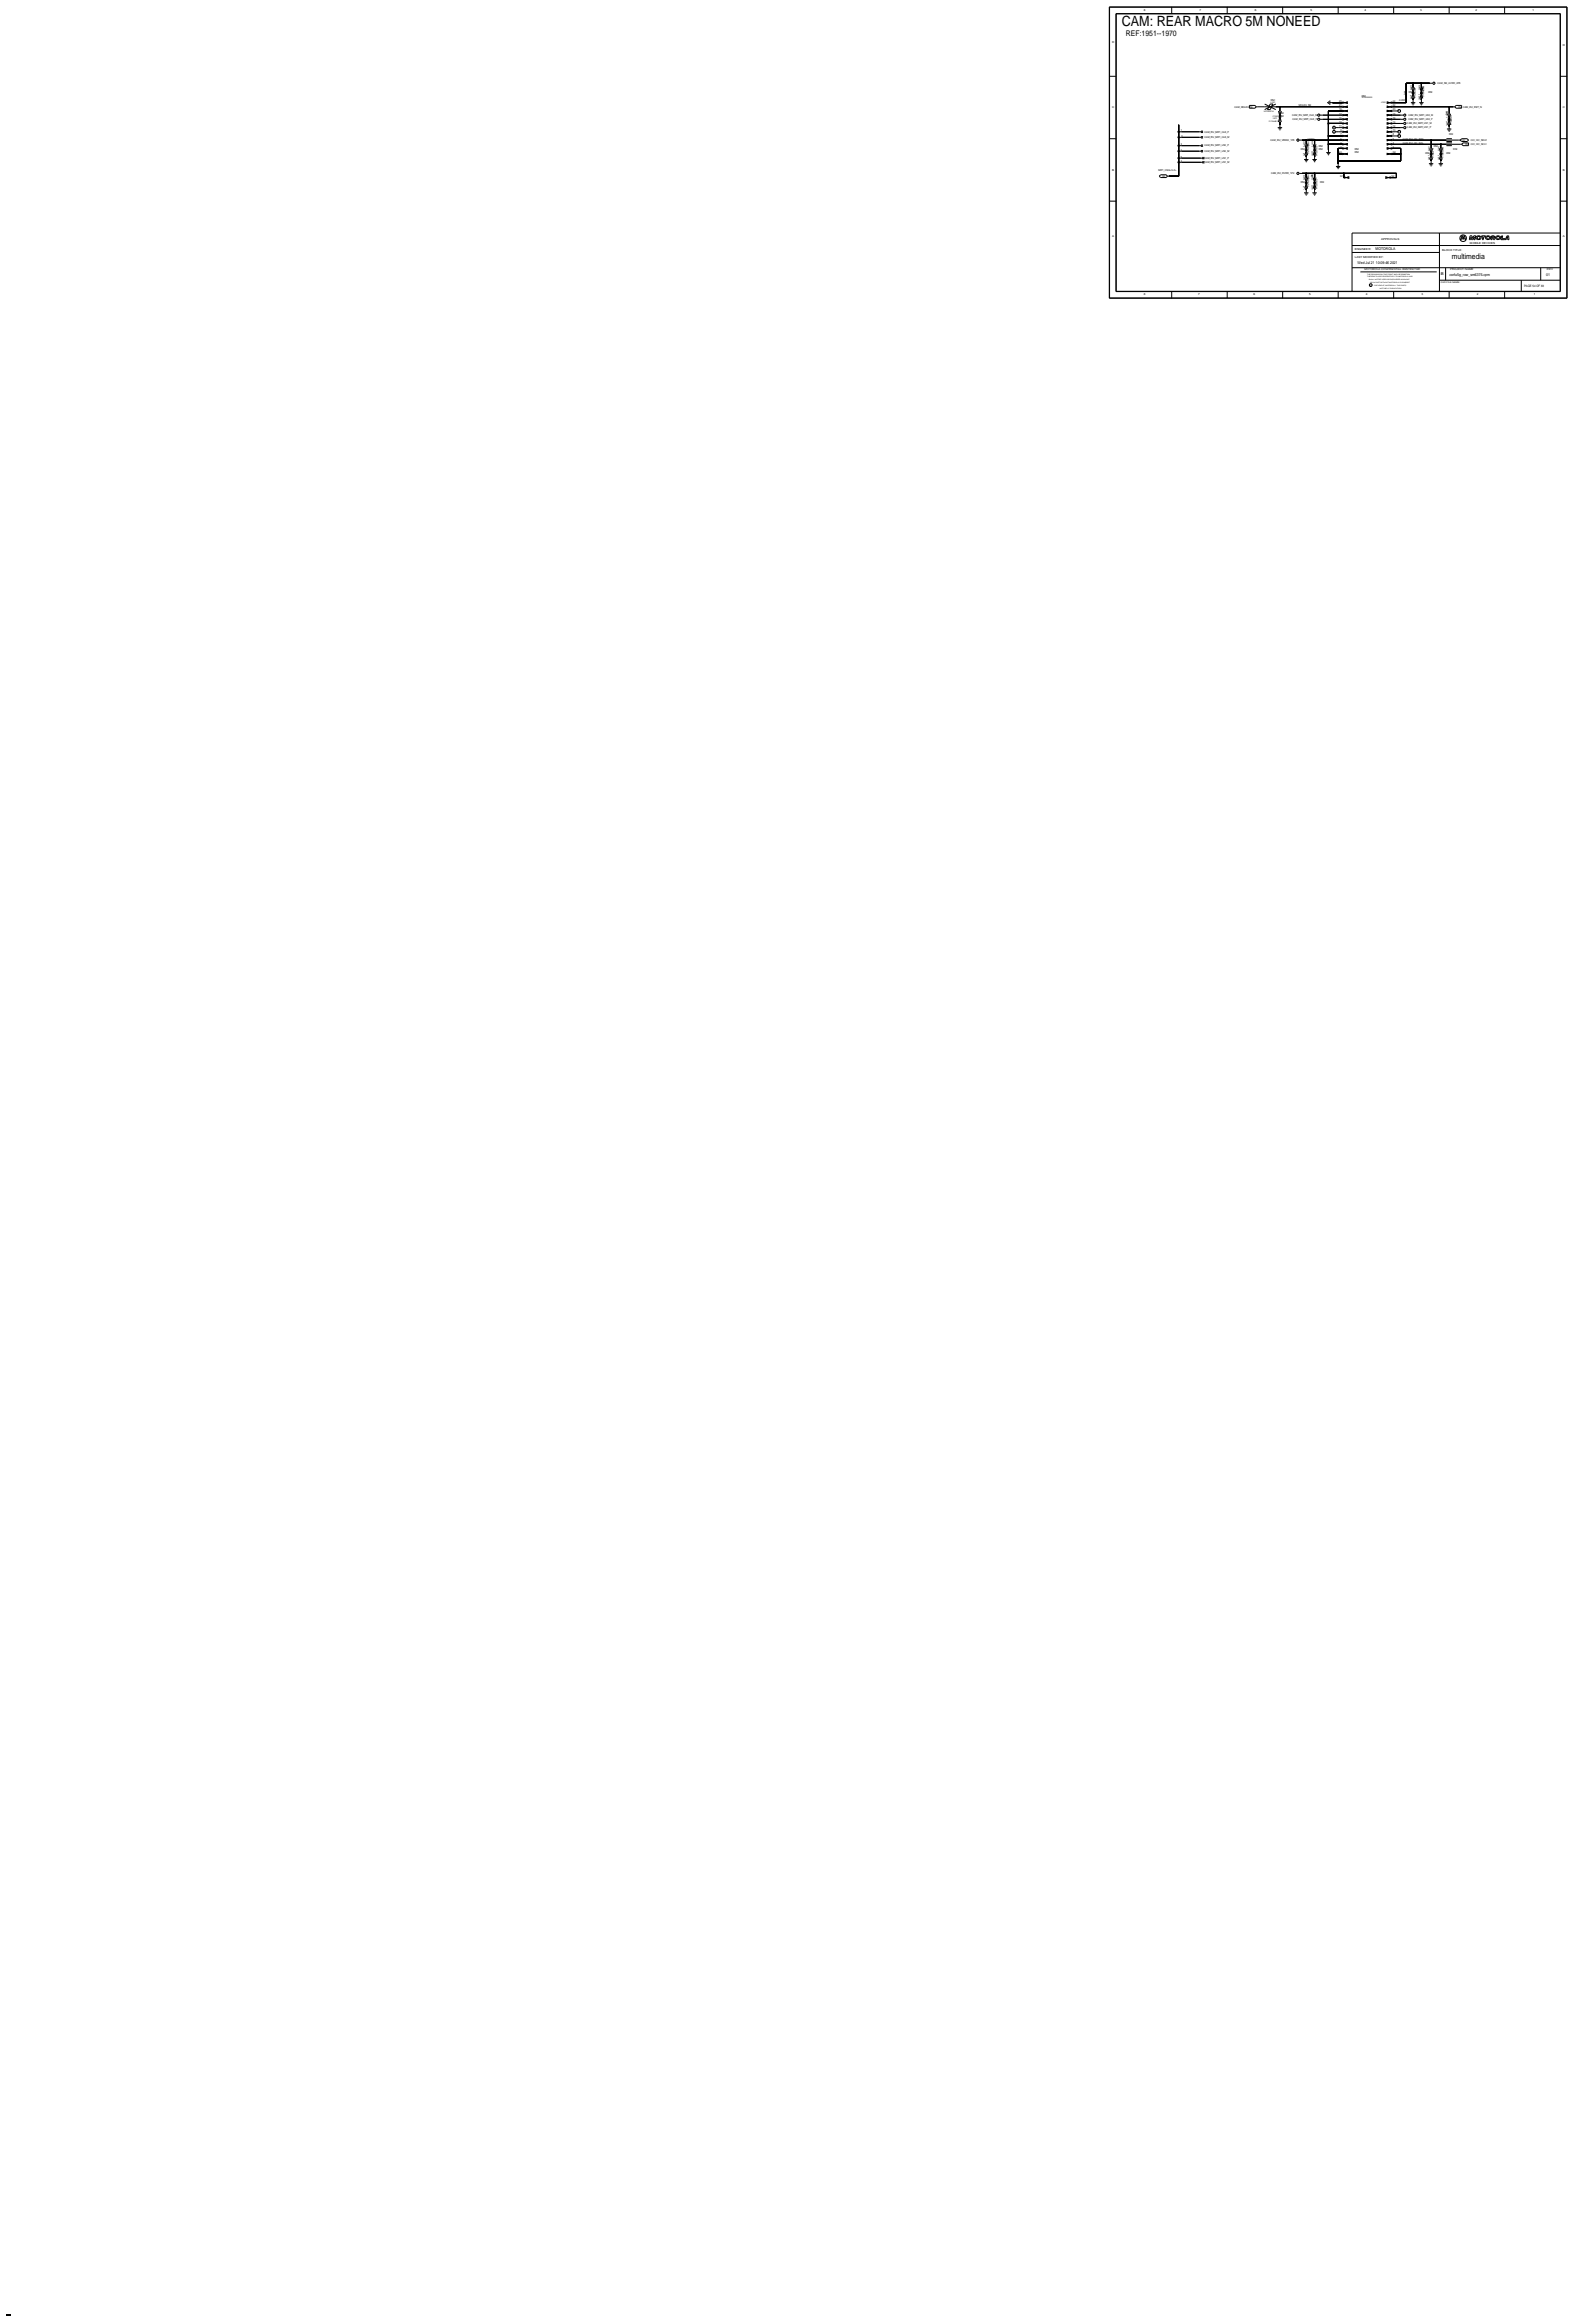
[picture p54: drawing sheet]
<svg xmlns="http://www.w3.org/2000/svg" width="1441mm" height="2127mm" viewBox="0 0 1441 2127" stroke-linecap="round" stroke-linejoin="round" font-family="sans-serif">
<defs><g id="words">
<text font-size="12.9" x="1027" y="24">CAM: REAR MACRO 5M NONEED</text>
<text font-size="7.1" x="1031" y="33">REF:1951--1970</text>
<text font-size="7" x="1329" y="237">multimedia</text>
<text font-size="3.7" x="1319" y="252">B</text>
<g font-size="3.5">
<text x="1259" y="229">MOTOROLA</text>
<text x="1243" y="241">Wed Jul 21 10:09:46 2021</text>
<text x="1327" y="253">corfu5g_row_sm6375.cpm</text>
<text x="1416" y="253">01</text>
</g>
<text font-size="2.9" x="1395" y="263">PAGE 54 OF 83</text>
<g font-size="2.5">
<text x="1047" y="10">8</text>
<text x="1098" y="10">7</text>
<text x="1149" y="10">6</text>
<text x="1200" y="10">5</text>
<text x="1249" y="10">4</text>
<text x="1300" y="10">3</text>
<text x="1351" y="10">2</text>
<text x="1403" y="10">1</text>
<text x="1018" y="39">D</text>
<text x="1431" y="42">D</text>
<text x="1018" y="99">C</text>
<text x="1431" y="99">C</text>
<text x="1018" y="156">B</text>
<text x="1431" y="156">B</text>
<text x="1018" y="217">A</text>
<text x="1264" y="220">APPROVALS</text>
<text x="1431" y="217">A</text>
<text x="1346" y="224">MOBILE DEVICES</text>
<text x="1240" y="229">ENGINEER:</text>
<text x="1320" y="230">BLOCK TITLE:</text>
<text x="1240" y="236">LAST MODIFIED BY:</text>
<text x="1328" y="248">PROJECT NAME</text>
<text x="1416" y="248">REV</text>
<text x="1047" y="271">8</text>
<text x="1097" y="271">7</text>
<text x="1148" y="271">6</text>
<text x="1198" y="271">5</text>
<text x="1250" y="271">4</text>
<text x="1301" y="271">3</text>
<text x="1352" y="271">2</text>
<text x="1404" y="271">1</text>
</g>
<g font-size="2.4">
<text x="1316" y="77">CAM_5M_AVDD_2P8</text>
<text x="1304" y="82" transform="rotate(-90 1304 82)">DNI</text>
<text x="1247" y="89">DNI</text>
<text x="1287" y="87" transform="rotate(-90 1287 87)">DNI</text>
<text x="1290" y="85">DNI</text>
<text x="1308" y="85">DNI</text>
<text x="1164" y="93">DNI</text>
<text x="1226" y="93">23</text>
<text x="1275" y="93">24</text>
<text x="1130" y="99">CAM_MCLK3</text>
<text x="1162" y="99">DNI</text>
<text x="1189" y="97">MCLK3_5M</text>
<text x="1226" y="97">21</text>
<text x="1226" y="101">19</text>
<text x="1275" y="97">22</text>
<text x="1275" y="101">20</text>
<text x="1339" y="99">CAM_RU_RST_N</text>
<text x="1172" y="104">DNI</text>
<text x="1172" y="107">DNI</text>
<text x="1183" y="106">CAM_RU_MIPI_CLK_M</text>
<text x="1226" y="105">17</text>
<text x="1275" y="105">18</text>
<text x="1289" y="106">CAM_RU_MIPI_LN0_M</text>
<text x="1325" y="105" transform="rotate(-90 1325 105)">DNI</text>
<text x="1183" y="110">CAM_RU_MIPI_CLK_P</text>
<text x="1226" y="113">13</text>
<text x="1226" y="109">15</text>
<text x="1275" y="113">14</text>
<text x="1275" y="109">16</text>
<text x="1288" y="114">CAM_RU_MIPI_LN1_M</text>
<text x="1289" y="110">CAM_RU_MIPI_LN0_P</text>
<text x="1325" y="110">DNI</text>
<text x="1226" y="116">11</text>
<text x="1275" y="116">12</text>
<text x="1288" y="118">CAM_RU_MIPI_LN1_P</text>
<text x="1081" y="120">1</text>
<text x="1082" y="126">0</text>
<text x="1103" y="121">CAM_RU_MIPI_CLK_P</text>
<text x="1227" y="120">9</text>
<text x="1227" y="124">7</text>
<text x="1275" y="120">10</text>
<text x="1275" y="124">8</text>
<text x="1327" y="123">DNI</text>
<text x="1103" y="126">CAM_RU_MIPI_CLK_M</text>
<text x="1163" y="129">CAM_RU_VDDIO_1P8</text>
<text x="1227" y="132">3</text>
<text x="1227" y="128">5</text>
<text x="1275" y="132">4</text>
<text x="1275" y="128">6</text>
<text x="1284" y="132">CAM_RU_I2C_SCL</text>
<text x="1284" y="128">CAM_RU_I2C_SDA</text>
<text x="1347" y="129">CCI_I2C_SDA1</text>
<text x="1081" y="133">3</text>
<text x="1103" y="134">CAM_RU_MIPI_LN0_P</text>
<text x="1191" y="137">DNI</text>
<text x="1198" y="133" transform="rotate(-90 1198 133)">DNI</text>
<text x="1207" y="135">DNI</text>
<text x="1207" y="137">DNI</text>
<text x="1227" y="135">1</text>
<text x="1240" y="137">DNI</text>
<text x="1275" y="135">2</text>
<text x="1313" y="135">DNI</text>
<text x="1331" y="137">DNI</text>
<text x="1347" y="133">CCI_I2C_SCL1</text>
<text x="1081" y="138">2</text>
<text x="1103" y="139">CAM_RU_MIPI_LN0_M</text>
<text x="1226" y="140">G3</text>
<text x="1240" y="140">DNI</text>
<text x="1275" y="140">G4</text>
<text x="1305" y="141">DNI</text>
<text x="1322" y="138" transform="rotate(-90 1322 138)">DNI</text>
<text x="1324" y="141">DNI</text>
<text x="1081" y="148">4</text>
<text x="1081" y="144">5</text>
<text x="1103" y="149">CAM_RU_MIPI_LN1_M</text>
<text x="1103" y="146">CAM_RU_MIPI_LN1_P</text>
<text x="1061" y="157">MIPI_CSI2&lt;9..0&gt;</text>
<text x="1164" y="160">CAM_RU_DVDD_1P2</text>
<text x="1191" y="168">DNI</text>
<text x="1198" y="164" transform="rotate(-90 1198 164)">DNI</text>
<text x="1202" y="162" transform="rotate(-90 1202 162)">DNI</text>
<text x="1209" y="168">DNI</text>
<text x="1227" y="162">G1</text>
<text x="1274" y="162">G2</text>
<text x="6" y="2121">DNI</text>
</g>
<g font-size="2.3">
<text x="1281" y="93">AVDD</text>
<text x="1197" y="128">VDDIO</text>
<text x="1249" y="248">MOTOROLA CONFIDENTIAL RESTRICTED</text>
</g>
<g font-size="2.1">
<text x="1144" y="98">IN</text>
<text x="1335" y="98">IN</text>
<text x="1339" y="129">IO</text>
<text x="1342" y="133">IN</text>
<text x="1064" y="162">IO</text>
</g>
<text font-size="2" x="1319" y="259">CAD FILE NAME:</text>
<g font-size="1.8">
<text x="1292" y="82" transform="rotate(-90 1292 82)">C1955</text>
<text x="1300" y="82" transform="rotate(-90 1300 82)">C1956</text>
<text x="1296" y="90" transform="rotate(-90 1296 90)">2170282H06</text>
<text x="1304" y="89" transform="rotate(-90 1304 89)">2113944E23</text>
<text x="1163" y="94">L1951</text>
<text x="1247" y="90">SCA8C40525</text>
<text x="1265" y="95">J1951</text>
<text x="1292" y="91" transform="rotate(-90 1292 91)">2.2UF</text>
<text x="1300" y="91" transform="rotate(-90 1300 91)">100PF</text>
<text x="1157" y="103">2475316C34</text>
<text x="1165" y="107">C1953</text>
<text x="1325" y="108" transform="rotate(-90 1325 108)">C1954</text>
<text x="1162" y="112">2113944E15</text>
<text x="1165" y="109">18PF</text>
<text x="1325" y="115" transform="rotate(-90 1325 115)">100PF</text>
<text x="1329" y="115" transform="rotate(-90 1329 115)">2113944E23</text>
<text x="1195" y="134" transform="rotate(-90 1195 134)">C1957</text>
<text x="1202" y="134" transform="rotate(-90 1202 134)">C1958</text>
<text x="1195" y="143" transform="rotate(-90 1195 143)">1 UF</text>
<text x="1198" y="141" transform="rotate(-90 1198 141)">21014004001</text>
<text x="1202" y="143" transform="rotate(-90 1202 143)">100PF</text>
<text x="1206" y="142" transform="rotate(-90 1206 142)">2113944E23</text>
<text x="1309" y="138" transform="rotate(-90 1309 138)">C1951</text>
<text x="1318" y="138" transform="rotate(-90 1318 138)">C1952</text>
<text x="1309" y="146" transform="rotate(-90 1309 146)">18PF</text>
<text x="1313" y="145" transform="rotate(-90 1313 145)">2113944E15</text>
<text x="1318" y="146" transform="rotate(-90 1318 146)">18PF</text>
<text x="1322" y="145" transform="rotate(-90 1322 145)">2113944E15</text>
<text x="1195" y="165" transform="rotate(-90 1195 165)">C1959</text>
<text x="1202" y="165" transform="rotate(-90 1202 165)">C1960</text>
<text x="1195" y="174" transform="rotate(-90 1195 174)">1 UF</text>
<text x="1198" y="171" transform="rotate(-90 1198 171)">21014004001</text>
<text x="1202" y="174" transform="rotate(-90 1202 174)">100PF</text>
<text x="1206" y="173" transform="rotate(-90 1206 173)">2113944E23</text>
<text x="1254" y="262">C</text>
</g>
<g font-size="1.7">
<text x="1280" y="102">NC</text>
<text x="1220" y="118">NC</text>
<text x="1220" y="121">NC</text>
<text x="1280" y="125">NC</text>
<text x="1280" y="121">NC</text>
</g>
<g font-size="1.5">
<text x="1252" y="251">THE DRAWING ON THIS PRINT AND INFORMATION</text>
<text x="1252" y="254">THEREWITH ARE PROPRIETARY TO MOTOROLA AND</text>
<text x="1253" y="257">SHALL NOT BE USED OR DISCUSSED IN WHOLE</text>
<text x="1254" y="259">OR IN PART WITHOUT MOTOROLA'S CONSENT.</text>
<text x="1258" y="262">COPYRIGHT, MOTOROLA. THIS DOES</text>
<text x="1263" y="264">NOT IMPLY PUBLICATION</text>
</g>
</g></defs>
<!-- layer: Nets -->
<g fill="none" stroke="#000" stroke-width=".92">
<path d="M1287 76v18zM1287 76h7zM1294 76v4zM1294 76h7zM1301 76v4zM1301 76h8zM1151 98h7zM1168 98h4zM1172 98v4zM1172 98h57zM1220 94h9zM1275 98h52z"/>
<path d="M1275 94h12zM1294 90v1zM1301 90v1zM1327 98v6zM1327 98h4zM1079 114v7zM1172 112v2zM1211 105h18zM1211 109h18zM1216 102h13zM1216 102v11zM1216 113h13z"/>
<path d="M1216 113v11zM1225 117h4zM1275 105h7zM1275 117h7zM1275 113h7zM1275 109h7zM1275 102h2zM1327 114v2zM1079 138v7zM1079 133v5zM1079 126v7zM1079 121v5z"/>
<path d="M1082 126h16zM1082 121h16zM1082 138h16zM1082 133h16zM1192 128h4zM1196 128v4zM1196 128h8zM1204 128h25zM1204 128v4zM1216 124h13zM1216 132v5zM1216 124v8z"/>
<path d="M1216 132h13zM1225 136h4zM1225 136v5zM1225 121h4zM1275 128h35zM1275 136h7zM1275 132h44zM1275 121h2zM1275 124h2zM1282 136v5zM1310 128v8zM1310 128h14z"/>
<path d="M1319 132h5zM1319 132v4zM1329 128h7zM1329 132h8zM1079 149v12zM1079 145v4zM1082 145h17zM1082 149h17zM1192 159h4zM1196 142v2zM1196 159v4zM1196 159h8z"/>
<path d="M1204 142v2zM1204 159v4zM1204 159h26zM1225 147v3zM1225 141v6zM1225 147h57zM1225 141h4zM1230 159v4zM1230 159h48zM1275 141h7zM1278 159v4zM1282 141v6z"/>
<path d="M1310 146v1zM1319 146v1zM1070 161h9zM1196 173v1zM1204 173v1zM1273 163h5z"/>
</g>
<g fill="#000" stroke="#000" stroke-width=".92">
<circle cx="1294" cy="76" r=".6"/>
<circle cx="1301" cy="76" r=".6"/>
<circle cx="1172" cy="98" r=".6"/>
<circle cx="1327" cy="98" r=".6"/>
<circle cx="1216" cy="113" r=".6"/>
<circle cx="1196" cy="128" r=".6"/>
<circle cx="1204" cy="128" r=".6"/>
<circle cx="1216" cy="132" r=".6"/>
<circle cx="1216" cy="124" r=".6"/>
<circle cx="1310" cy="128" r=".6"/>
<circle cx="1319" cy="132" r=".6"/>
<circle cx="1196" cy="159" r=".6"/>
<circle cx="1204" cy="159" r=".6"/>
<circle cx="1225" cy="147" r=".6"/>
<circle cx="1225" cy="141" r=".6"/>
<circle cx="1230" cy="159" r=".6"/>
<circle cx="1282" cy="141" r=".6"/>
</g>
<!-- layer: Components -->
<g fill="none" stroke="#000" stroke-width=".92">
<path d="M1309 76h2zM1311 76l2-1zM1311 76l2 1zM1313 75l1 1zM1313 77l1-1zM1144 97h5zM1144 97v2zM1144 99h5zM1149 97l1 1zM1150 98h1zM1150 98l-1 1zM1158 98h4z"/>
<path d="M1158 95l10 5zM1163 95h2zM1163 95l-3 5zM1164 98h4zM1165 95l-2 5zM1215 93v1zM1216 93v2zM1217 94h3zM1217 92v4zM1229 98h2zM1229 94h2zM1229 98l5-1z"/>
<path d="M1229 97l5 1zM1229 95l5-2zM1229 93l5 2zM1231 98h3zM1231 98l3-1zM1231 94l3 1zM1231 94l3-1zM1270 98h2zM1270 97l2 1zM1270 95l2-1zM1270 93l2 1zM1270 98l5-1z"/>
<path d="M1270 97l5 1zM1270 95l5-2zM1270 93l5 2zM1272 98h3zM1272 94h3zM1292 94h4zM1292 95h3zM1292 85h3zM1292 86h3zM1292 80l3 10zM1293 96h1zM1294 91v3z"/>
<path d="M1294 86v4zM1294 80v5zM1295 80l-3 10zM1299 94h4zM1300 86h3zM1300 95h3zM1300 85h3zM1300 80l3 10zM1301 96h1zM1301 86v4zM1301 80v5zM1301 91v3z"/>
<path d="M1303 80l-3 10zM1331 98h1zM1332 98l1 1zM1333 97l-1 1zM1333 97h5zM1333 99h5zM1338 97v2zM1100 120l-1 1zM1101 120l-1 1zM1158 100l10-5zM1160 100h3zM1170 117h4z"/>
<path d="M1170 107h3zM1170 102l3 10zM1170 106h3zM1170 118h3zM1171 119h1zM1172 107v5zM1172 102v4zM1172 114v3zM1173 102l-3 10zM1206 109l1-1zM1206 105l1-1zM1206 109l1 1z"/>
<path d="M1206 105l1 2zM1207 108l2 1zM1207 104l2 1zM1209 109l-2 1zM1209 105l-2 2zM1209 109h2zM1209 105h2zM1223 117h2zM1229 113h2zM1229 109h2zM1229 105h2zM1229 102h2z"/>
<path d="M1229 117h2zM1229 114l5-2zM1229 112l5 2zM1229 110l5-1zM1229 109l5 1zM1229 106l5-1zM1229 105l5 1zM1229 102l5-1zM1229 101l5 1zM1229 120l5 1zM1229 117l5-1zM1229 116l5 1z"/>
<path d="M1231 113l3 1zM1231 113l3-1zM1231 109l3 1zM1231 109h3zM1231 105l3 1zM1231 105h3zM1231 102h3zM1231 102l3-1zM1231 117l3 1zM1231 117l3-1zM1270 120l2 1zM1270 118l2-1z"/>
<path d="M1270 116l2 1zM1270 114l2-1zM1270 112l2 1zM1270 110l2-1zM1270 109h2zM1270 106l2-1zM1270 105h2zM1270 102h2zM1270 101l2 1zM1270 120l5 1zM1270 117l5-1zM1270 116l5 1z"/>
<path d="M1270 114l5-2zM1270 112l5 2zM1270 110l5-1zM1270 109l5 1zM1270 106l5-1zM1270 105l5 1zM1270 102l5-1zM1270 101l5 1zM1272 117h3zM1272 113h3zM1272 109h3zM1272 105h3z"/>
<path d="M1272 102h3zM1277 102h3zM1282 109h3zM1282 105h3zM1282 117h3zM1282 113h3zM1285 109l1 1zM1285 109l1-1zM1285 105l1 2zM1285 105l1-1zM1285 117l1 1zM1285 117l1-1z"/>
<path d="M1285 113l1 1zM1285 113l1-1zM1286 108l1 1zM1286 104l1 1zM1286 116l1 1zM1286 112l1 1zM1287 109l-1 1zM1287 105l-1 2zM1287 117l-1 1zM1287 113l-1 1zM1325 118h4zM1325 119h3z"/>
<path d="M1325 110h3zM1325 109h3zM1325 104l3 10zM1327 116v2zM1327 110v4zM1327 104v5zM1328 104l-3 10zM1079 138h3zM1079 133h3zM1079 121h3zM1079 126h3zM1098 121h1z"/>
<path d="M1098 126h1zM1098 138h1zM1098 133h1zM1099 121l1 1zM1099 126l1 1zM1099 138l1 1zM1099 133l1 1zM1100 121l1 1zM1100 126l1 1zM1100 125l-1 1zM1100 138l1 1zM1100 137l-1 1z"/>
<path d="M1100 133l1 1zM1100 132l-1 1zM1101 125l-1 1zM1101 137l-1 1zM1101 132l-1 1zM1187 128l1-1zM1187 128l1 2zM1188 127l2 1zM1190 128l-2 2zM1190 128h2zM1195 138h2zM1195 137h2z"/>
<path d="M1195 132l2 10zM1196 138v4zM1196 132v5zM1197 132l-2 10zM1202 137h3zM1202 132l3 10zM1202 138h3zM1204 138v4zM1204 132v5zM1205 132l-3 10zM1214 140h4zM1216 137v3z"/>
<path d="M1223 121h2zM1229 124h2zM1229 128h2zM1229 121h2zM1229 136h2zM1229 132h2zM1229 125l5-1zM1229 124l5 1zM1229 129l5-1zM1229 128l5 1zM1229 121l5-1zM1229 137l5-2z"/>
<path d="M1229 135l5 2zM1229 133l5-2zM1229 131l5 2zM1231 124l3 1zM1231 124h3zM1231 128l3 1zM1231 128h3zM1231 121h3zM1231 121l3-1zM1231 136l3 1zM1231 136l3-1zM1231 132l3 1z"/>
<path d="M1231 132l3-1zM1270 137l2-1zM1270 135l2 1zM1270 133l2-1zM1270 131l2 1zM1270 129l2-1zM1270 128h2zM1270 125l2-1zM1270 124h2zM1270 121h2zM1270 137l5-2zM1270 135l5 2z"/>
<path d="M1270 133l5-2zM1270 131l5 2zM1270 129l5-1zM1270 128l5 1zM1270 125l5-1zM1270 124l5 1zM1270 121l5-1zM1272 136h3zM1272 132h3zM1272 128h3zM1272 124h3zM1272 121h3z"/>
<path d="M1277 124h3zM1277 121h3zM1309 136l2 10zM1310 136v4zM1311 136l-2 10zM1318 136l2 10zM1319 136v4zM1320 136l-2 10zM1324 132h5zM1324 131h5zM1324 133h5zM1324 128h5z"/>
<path d="M1324 127h5zM1324 130h5zM1326 120h1zM1336 128h1zM1337 128l1 2zM1337 132h1zM1338 130h5zM1338 127h5zM1338 127l-1 1zM1338 132l1 1zM1339 131l-1 1zM1339 131h5z"/>
<path d="M1339 133h5zM1343 127l1 1zM1344 128l-1 2zM1344 131v2zM1079 149h3zM1079 145h3zM1099 145h2zM1099 149h2zM1101 145l1 1zM1101 149l1 1zM1102 145l1 1zM1102 144l-1 1z"/>
<path d="M1102 149l1 1zM1102 148l-1 1zM1103 144l-1 1zM1103 148l-1 1zM1187 159l1 1zM1188 157l2 2zM1188 157l-1 2zM1190 159l-2 1zM1190 159h2zM1194 146h4zM1195 147h2zM1195 148h1z"/>
<path d="M1196 144v2zM1201 146h5zM1202 147h3zM1203 148h1zM1204 144v2zM1215 141h2zM1216 142h1zM1223 152h4zM1224 153h2zM1225 154h1zM1225 150v2zM1229 141h2z"/>
<path d="M1229 142l5-2zM1229 140l5 2zM1231 141l3 1zM1231 141l3-1zM1270 142l2-1zM1270 140l2 1zM1270 142l5-2zM1270 140l5 2zM1272 141h3zM1308 150h4zM1309 141h2zM1309 151h2z"/>
<path d="M1309 140h2zM1310 152h1zM1310 141v5zM1310 147v3zM1317 150h4zM1318 141h2zM1318 151h2zM1318 140h2zM1319 152h1zM1319 141v5zM1319 147v3zM1061 161l2 2z"/>
<path d="M1063 160l-2 1zM1063 163h5zM1063 160h5zM1068 160l1 1zM1069 161h1zM1069 161l-1 2zM1194 177h4zM1195 178h2zM1195 168h2zM1195 167h2zM1195 163l2 10zM1195 179h1z"/>
<path d="M1196 174v3zM1196 168v5zM1196 163v4zM1197 163l-2 10zM1201 177h5zM1202 167h3zM1202 163l3 10zM1202 178h3zM1202 168h3zM1203 179h1zM1204 174v3zM1204 168v5z"/>
<path d="M1204 163v4zM1205 163l-3 10zM1230 163h3zM1230 163l5-1zM1230 162l5 1zM1233 163h2zM1233 163l2-1zM1268 163h3zM1268 162l3 1zM1268 163l5-1zM1268 162l5 1zM1271 163h2z"/>
<circle cx="1221" cy="117" r="1.3"/>
<circle cx="1281" cy="102" r="1.3"/>
<circle cx="1079" cy="121" r=".7"/>
<circle cx="1079" cy="138" r=".7"/>
<circle cx="1079" cy="133" r=".7"/>
<circle cx="1079" cy="126" r=".7"/>
<circle cx="1221" cy="121" r="1.3"/>
<circle cx="1281" cy="124" r="1.3"/>
<circle cx="1281" cy="121" r="1.3"/>
<circle cx="1079" cy="149" r=".7"/>
<circle cx="1079" cy="145" r=".7"/>
</g>
<!-- layer: Page Border and Title Block -->
<g fill="none" stroke="#000" stroke-width=".92">
<path d="M1016 6h419zM1016 6v267zM1016 7h418zM1016 7v266zM1022 12v255zM1022 12h407zM1022 13h406zM1022 13v254zM1073 6v7zM1123 6v7zM1174 6v7zM1225 6v7z"/>
<path d="M1276 6v7zM1327 6v7zM1377 6v7zM1428 13v254zM1429 12v255zM1434 7v266zM1435 6v267zM1016 70h6zM1428 70h7zM1016 127h6zM1428 127h7zM1016 184h6z"/>
<path d="M1428 184h7zM1238 213v54zM1238 213h190zM1318 213v54zM1337 220h.1M1338 219h.1M1338 218h.1M1339 218h.1M1339 216l-2 4zM1339 216v3zM1339 219h.1M1340 219h.1"/>
<path d="M1340 218h.1M1341 218h.1M1340 216l-1 3zM1340 216l2 4zM1341 219h.1M1342 220h.1M1345 219h1zM1346 216l-1 3zM1346 216h2zM1347 217l-1 2zM1347 217v2zM1347 219h1z"/>
<path d="M1348 216v2zM1349 216l-1 2zM1349 216h2zM1349 219h1zM1350 217l-1 2zM1350 217l-2 2zM1351 216l-1 3zM1352 216a2.1 2.1 0 0 1 3 0 2.1 2.1 0 0 1 0 3 2.1 2.1 0 0 1-3 0l-1-1 1-2M1356 217h2zM1356 216h4zM1356 216v1zM1357 219h1z"/>
<path d="M1358 217l-1 2zM1358 217h2zM1358 217v2zM1360 216v1zM1361 216a2.3 2.3 0 0 1 2 0 2.3 2.3 0 0 1 1 3 2.2 2.2 0 0 1-2 0 2.2 2.2 0 0 1-1-3zM1365 219h1zM1366 216l-1 3zM1366 216h2zM1367 218h.1M1366 218v1zM1366 218h1zM1366 217v1z"/>
<path d="M1366 217h1zM1367 218v1zM1367 217v1M1367 218l1 1zM1367 219h1zM1368 216v1v1M1370 216a2.3 2.3 0 0 1 3 0 2.3 2.3 0 0 1 1 3 2.2 2.2 0 0 1-3 0 2.2 2.2 0 0 1-1-3zM1374 219h4zM1375 216h1zM1375 216l-1 3zM1375 218h3zM1376 216l-1 2z"/>
<path d="M1378 218v1zM1378 219h1zM1379 219h.1M1379 219h1zM1379 218h1zM1380 216l-2 3zM1380 216h1zM1380 217v1zM1380 217l-1 1zM1380 219h.1M1380 219h2zM1381 216l1 3z"/>
<path d="M1238 225h190zM1238 231h80zM1238 245h190zM1245 249h70zM1318 257h110zM1323 245v12zM1393 257v10zM1411 245v12zM1016 273h419zM1016 273h418zM1022 267h407zM1022 267h406z"/>
<path d="M1073 267v6zM1123 267v6zM1174 267v6zM1225 267v6zM1276 267v6zM1327 267v6zM1377 267v6z"/>
<circle cx="1339" cy="218" r="3"/>
<circle cx="1354" cy="218" r="1.3"/>
<circle cx="1362" cy="218" r="1.3"/>
<circle cx="1371" cy="218" r="1.3"/>
<circle cx="1255" cy="261" r="1.3"/>
</g>
<use href="#words"/>
</svg>
